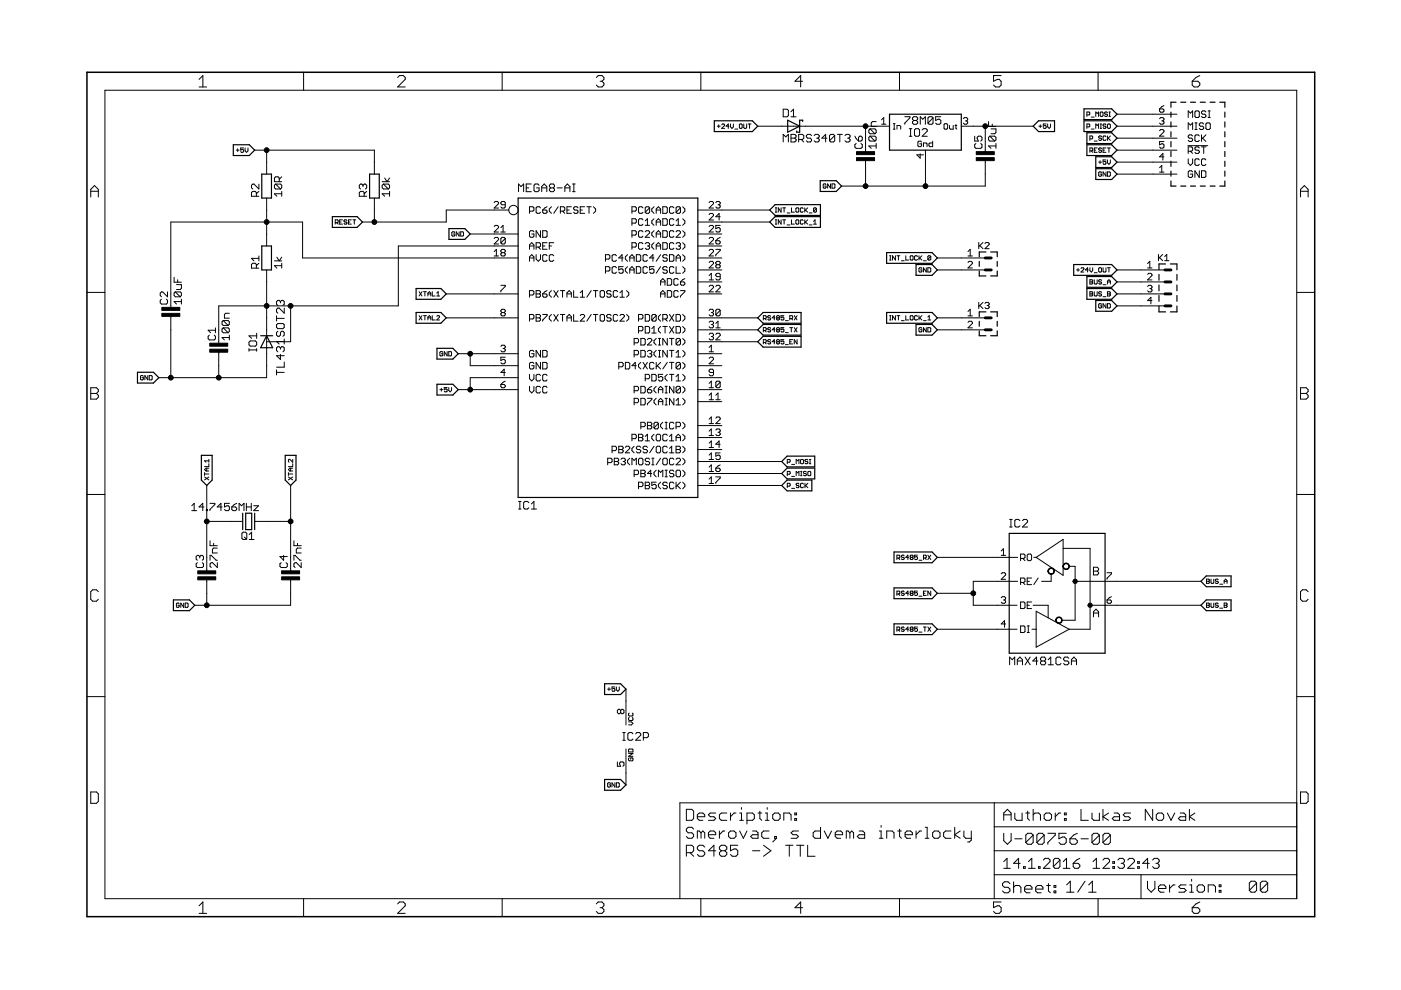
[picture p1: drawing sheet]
<svg xmlns="http://www.w3.org/2000/svg" width="297mm" height="210mm" viewBox="0 0 297 210" stroke-linecap="round" stroke-linejoin="round" font-family="sans-serif">
<g fill="none" stroke="#000" stroke-width=".21">
<path d="M22.2 19.1h252.7v171.4h-252.7zM42.2 16.8l.8-.8v2.4M42.2 18.4h1.6M64.4 15.3v3.8M84.3 16.4l.4-.4h.8l.4 .4v.4l-1.6 1.6h1.6M106.5 15.3v3.8M126.4 16.4l.4-.4h.8l.4 .4v.4l-.4 .4M127.2 17.2h.4M127.6 17.2l.4 .4v.4l-.4 .4h-.8l-.4-.4M148.6 15.3v3.8M170.2 17.2h-1.6l1.2-1.2v2.4M190.7 15.3v3.8"/>
<path d="M212.3 16h-1.6v1.2l.8-.4h.4l.4 .4v.8l-.4 .4h-.8l-.4-.4M232.8 15.3v3.8M252.8 17.2h1.2l.4 .4v.4l-.4 .4h-.8l-.4-.4zM254.4 16l-.8 .4-.8 .8M50.1 31.8h.6M50.4 31.5v.6M51.6 31.4h-.6v.4l.3-.1 .3 .1-.1 .5-.5-.2M52 31.4v.6l.3 .3 .3-.3v-.6M54 31.8h25.4v5.1M54.9 39v1.1l-1.1-1.1h-.2l-.3 .3v.5l.3 .3M56.5 31.8v5.1M58.4 39h1.1l.2 .3v.5l-.2 .3"/>
<path d="M58.4 39l-.2 .3v.5l.2 .3h1.1M58.4 39l1.1 1.1M59.2 38.5v-.8l-.3-.2h-.5l-.2 .2v.8h1.5M59.7 37.5l-.5 .5M77 39.3l-.3-.3h-.3l-.2 .3v.5l.2 .3M77 39.3l.2-.3h.3l.2 .3v.5l-.2 .3M77 39.3v.3M81 38.5h1.6M81.3 39l-.3 .3v.5l.3 .3h1M81.3 39h1l.3 .3v.5l-.3 .3M81.3 39l1 1.1M81.6 37.7l.5 .8 .5-.8"/>
<path d="M111.6 39.8h.5M112.6 39h-1v1.6h1M114.3 39.3l-.3-.3h-.5l-.3 .3v1.1l.3 .2h.5l.3-.2v-.6h-.6M114.9 39.8h1M116.8 39.8l-.3-.2v-.3l.3-.3h.5l.3 .3v.3l-.3 .2M116.8 39.8l-.3 .3v.3l.3 .2h.5l.3-.2v-.3l-.3-.3M116.8 39.8h.5M118.1 39.8h1.1M119.8 39.8h1M121.4 39h.5M121.7 39v1.6M152.1 26.8h.6"/>
<path d="M152.4 26.5v.6M153 26.5l.2-.2h.3l.1 .2-.6 .7h.6M154.6 26.8h-.7l.5-.5v.9M154.9 26.3v.6l.3 .3 .3-.3v-.6M155.8 27.4h.6M156.9 26.3l.5 .2v.6l-.2 .1-.4-.1v-.6zM157.7 26.3v.8l.1 .1 .5-.1v-.8M158.6 26.3h.6M158.9 26.3v.9M160.7 26.8h27.9M166.1 23.2h.8l.3 .2v1.1l-.3 .3h-.8zM166.1 30.1v-1.6l.5 .5 .6-.5v1.6"/>
<path d="M167.7 28.5h.8l.3 .2v.3l-.3 .3 .3 .3v.2l-.3 .3h-.8zM167.7 29.3h.8M167.7 24.8h1.1M167.7 23.7l.5-.5v1.6M169.3 29.6h.8l.3-.3v-.6l-.3-.2h-.8v1.6M169.9 29.6l.5 .5M172.1 28.7l-.3-.2h-.6l-.2 .2v.3l.2 .3h.6l.3 .3v.2l-.3 .3h-.6l-.2-.3M172.6 28.7l.3-.2h.5l.3 .2v.3l-.3 .3M173.1 29.3h.3M173.4 29.3l.3 .3v.2l-.3 .3h-.5l-.3-.3M175.1 39.1l-.1-.1-.5 .1v.7l.2 .1 .4-.1v-.3h-.3M175.3 29.3h-1.1l.8-.8v1.6"/>
<path d="M176.1 39v.9l-.6-.9v.9M176.4 39h.5l.1 .1v.7l-.1 .1h-.5zM177 28.7l-.3-.2h-.6l-.2 .2v1.1M177 28.7v1.1l-.3 .3h-.6l-.2-.3M177 28.7l-1.1 1.1M177.5 28.5h1.1M178.1 28.5v1.6M179.2 28.7l.2-.2h.6l.2 .2v.3l-.2 .3M179.7 29.3h.3M180 29.3l.2 .3v.2l-.2 .3h-.6l-.2-.3M181.3 28.9l.7 1M181.5 30.4l-.2 .3v.5l.2 .3h1l.3-.3v-.5l-.3-.3"/>
<path d="M182 29.1l.3-.2h.2l.3 .2v.6l-.3 .2h-.5zM183.5 26.8v5.5M183.5 33.9v5.6M184.5 28.9l-.3 .2v.6l.3 .2h1M184.5 28.9h1l.3 .2v.6l-.3 .2M184.5 27.3l-.3 .3v.5l.3 .3h1M184.5 27.3h1l.3 .3v.5l-.3 .3M184.5 28.9l1 1M184.5 27.3l1 1.1M185.8 30.9h-1.6l.5 .6M185.8 25.8h-.8l-.3 .3v.7h1.1M185.8 30.4v1.1"/>
<path d="M186.9 26.3h.9M186.9 25.4l.5-.5v1.4M189.4 26.2h.4M189.4 27.4h.4M189.6 26.2v1.2M190.2 27.4v-.8h.6l.2 .2v.6M191.8 24.7h1.1v.3l-1.1 1.1v.3M192.8 28.9h.5M192.8 27.3h.5M193.1 27.3v1.6M193.7 25.5l-.2-.2v-.3l.2-.3h.6l.3 .3v.3l-.3 .2M193.7 25.5l-.2 .3v.3l.2 .3h.6l.3-.3v-.3l-.3-.3"/>
<path d="M193.7 25.5h.6M193.9 27.5l.3-.2h.5l.3 .2v1.1l-.3 .3h-.5l-.3-.3zM195.1 32.6v.9l-.7-.7h1.4M195.1 26.4v-1.7l.5 .6 .6-.6v1.7M195.4 30.1l-.2-.2h-.4l-.2 .2v.8l.2 .2h.4l.2-.2v-.4h-.4M195.5 27.5l.3-.2h.5l.3 .2v.3l-1.1 1.1h1.1M195.8 31.1v-.8h.6l.2 .2v.6M196.2 31.8v7.7M197.7 29.9v1.2h-.6l-.1-.2v-.4l.1-.2h.6M197.8 25l-.2-.3h-.6l-.3 .3v1.1M197.8 25v1.1l-.2 .3h-.6l-.3-.3M197.8 25l-1.1 1.1"/>
<path d="M199.5 24.7h-1.1v.8l.5-.2h.3l.3 .2v.6l-.3 .3h-.6l-.2-.3M200.2 26.4l.1-.2h.4l.2 .2v.8l-.2 .2h-.4l-.1-.2zM201.3 26.6v.6l.2 .2h.6v-.8M202.5 26.6h.4M202.7 26.4v.8l.2 .2M203.8 26.8h15.3M204.2 25.2l.3-.3h.4l.3 .3-.3 .4M204.7 25.6h.2M204.9 25.6l.3 .3-.3 .4h-.4l-.3-.2M206.7 28.9v1h.7l-.2-.5v-.3l.2-.2h.5l.3 .2v.6l-.3 .2M206.9 30.4l-.2 .3v.5l.2 .3h1l.3-.3v-.5l-.3-.3M208.9 33.9v5.6h-30.5"/>
<path d="M208.9 26.8v5.5M209.6 25.8v1h1.6M209.9 28.9h1l.3 .2v.6l-.3 .2M209.9 28.9l-.3 .2v.6l.3 .2h1M209.9 28.9l1 1M210.1 27.3h1.1v.8l-.3 .3h-.8M210.4 26.3v.5M211.2 30.9h-1.6l.5 .6M211.2 30.4v1.1M220.3 26.8h.6M220.6 26.5v.6M221.8 26.3h-.6v.5l.3-.2 .3 .2-.1 .4h-.4l-.1-.1"/>
<path d="M222.1 26.3v.6l.3 .3 .3-.3v-.6M230.4 26.9h.5l.2-.1-.2-.5h-.5v.9M230.4 24.4h.5l.2-.2-.2-.5h-.5v1M231.1 29.4h.4l.2-.1-.2-.5h-.4v1M231.1 32h.4l.2-.2-.2-.4h-.4v.9M231.4 27.4h.6M231.4 32l.3 .3M231.4 24.8h.6M232 29.9h.6M232 31.8h.3M232.3 24.7v-1l.3 .4 .3-.4v1M232.3 27.2v-.9l.3 .3 .3-.3v.9"/>
<path d="M232.6 31.4h-.6v.9h.6M232.9 34.4h.7M233.2 34.1v.6M233.3 26.3h.3M233.3 27.2h.3M233.4 23.7l.5 .2v.6l-.2 .2-.4-.2v-.6zM233.4 26.3v.9M233.6 29l-.2-.2h-.3l-.2 .3 .5 .2 .2 .3-.2 .2h-.3l-.2-.2M233.6 31.5l-.2-.1h-.3l-.2 .1 .2 .3 .5 .2-.2 .3h-.3l-.2-.2M233.6 36.6l-.2-.2-.5 .2v.6l.5 .2 .2-.5h-.4M233.9 31.8h.3M234.5 26.5l-.2-.2h-.3l-.1 .3 .4 .2 .2 .3-.2 .1h-.3l-.1-.1"/>
<path d="M234.5 31.4h-.6v.9h.6M234.5 33.9h-.6v.5l.3-.2 .3 .2-.2 .4h-.3l-.1-.1M234.5 29l-.2-.2h-.3l-.1 .2v.6l.1 .2h.3l.2-.2M234.5 36.4v1l-.6-1v1M234.8 23.9l-.1-.2h-.4l-.1 .4 .5 .1 .1 .3-.1 .2h-.4l-.1-.2M234.8 36.4h.5l.1 .2v.6l-.1 .2h-.5zM234.8 28.8v1M234.8 33.9v.6l.3 .3 .3-.3v-.6M234.8 31.4h.6M235 26.3l.4 .2v.6l-.1 .1-.5-.1v-.6zM235 29.3l.4 .5M235.1 31.4v.9"/>
<path d="M235.1 23.7h.3M235.1 24.7h.3M235.3 23.7v1M235.4 28.8l-.6 .6M236.8 29.3h12.7M236.8 24.2h12.7M236.8 26.8h12.7M236.8 31.8h12.7M236.8 36.9h12.7M236.8 34.4h12.7M245.9 27.7l.2-.2h.4l.3 .2v.2l-.9 1h.9M245.9 25.2l.2-.3h.4l.3 .3-.3 .4"/>
<path d="M245.9 23.1h.6l.3 .5-.3 .2h-.4l-.2-.2zM245.9 35.6l.4-.5v1.4M245.9 36.5h.9M246.3 25.6h.2M246.5 25.6l.3 .3-.3 .4h-.4l-.2-.2M246.8 30h-.9v.7l.6-.2 .3 .2v.5l-.3 .2h-.4l-.2-.2M246.8 22.4l-.9 .7M246.8 33.3h-.9l.6-.7v1.4M251.9 30.9h4.2M251.9 24.9v-1.4l.5 .5 .5-.5v1.4M251.9 27.5v-1.4l.5 .4 .5-.4v1.4M251.9 32.1h.7l.3-.3v-.4l-.3-.3h-.7v1.4"/>
<path d="M251.9 33.7v.9l.5 .5 .5-.5v-.9M252.4 32.1l.5 .4M252.9 28.8l-.3-.2h-.4l-.3 .2 .3 .5h.4l.3 .2-.3 .5h-.4l-.3-.2M252.9 36.4l-.3-.2h-.4l-.3 .2v1l.3 .2h.4l.3-.2v-.5h-.5M253.3 23.7l.3-.2h.4l.3 .2v1l-.3 .2h-.4l-.3-.2zM253.3 27.5h.5M253.3 26.1h.5M253.6 26.1v1.4M254.3 28.8l-.3-.2h-.4l-.3 .2v1l.3 .2h.4l.3-.2M254.3 31.4l-.3-.3h-.4l-.3 .3 .3 .4h.4l.3 .3-.3 .4h-.4l-.3-.2M254.3 33.9l-.3-.2h-.4l-.3 .2v.9l.3 .3h.4l.3-.3M254.3 36.2v1.4l-1-1.4v1.4"/>
<path d="M254.7 36.2h.7l.3 .2v1l-.3 .2h-.7zM254.7 28.6v1.4M254.7 31.1h1M255 29.3l.7 .7M255.2 26.3l-.2-.2h-.5l-.2 .2 .2 .5h.5l.2 .2-.2 .5h-.5l-.2-.3M255.2 31.1v1.4M255.7 23.7l-.3-.2h-.4l-.3 .2 .3 .5h.4l.3 .2-.3 .5h-.4l-.3-.2M255.7 26.3l.2-.2h.5l.2 .2v.9l-.2 .3h-.5l-.2-.3zM255.7 33.9l-.3-.2h-.4l-.3 .2v.9l.3 .3h.4l.3-.3M255.7 28.6l-1 .9M256.1 24.9h.5M256.1 23.5h.5"/>
<path d="M256.4 23.5v1.4M19.2 41.8v-1.6l.8-.9 .8 .9v1.6M19.2 40.6h1.6M36.9 58.8v1h1.6M37.7 59.3v.5M54.4 56.9v-.8l-.3-.3h-.5l-.3 .3v.8h1.6M54.4 41.6v-.8l-.3-.2h-.5l-.3 .2v.8h1.6M54.9 55.8l-.5 .5M54.9 54.8h-1.6l.5 .5M54.9 54.3v1M54.9 40.6l-.5 .5M56.5 57.2v22.9h-22.8"/>
<path d="M56.5 42v10.2M58.2 55.3h1.5M58.7 54.5l.5 .8 .5-.8M59.7 56.3h-1.5l.5 .6M59.7 40.6v1M59.7 55.8v1.1M59.7 41.1h-1.5l.5 .5M71.1 47.2h.4l.2-.4-.2-.2h-.4v.9M71.4 47.2l.3 .3M72 47.1h.3M72.6 46.6h-.6v.9h.6M73.6 46.8l-.2-.2-.5 .2 .2 .3 .5 .1-.2 .3-.5-.1"/>
<path d="M73.9 47.1h.3M74.5 46.6h-.6v.9h.6M74.8 46.6h.6M75.1 46.6v.9M77.2 41.6v-.8l-.2-.2h-.6l-.2 .2v.8h1.5M77.7 40.6l-.5 .5M79.4 42v5.1M82.6 41.1h-1.6l.6 .5M82.6 40.6v1M96.4 49.3l-.1-.2-.5 .2v.6l.1 .2 .5-.2v-.3h-.3M97.3 49.1v1l-.6-1v1M97.7 49.1h.4l.2 .2v.6l-.2 .2h-.4z"/>
<path d="M99.7 49.6h10.2M104.8 48l.2-.2h.5l.2 .2v.3l-.9 .9h.9M104.8 42.9l.2-.2h.5l.2 .2v.3l-.9 .9h.9M104.8 50.6l.2-.3h.5l.2 .3v.2l-.9 .9h.9M104.8 53.3l.4-.4v1.4M104.8 54.3h.9M106.2 49.2h.9M106.2 48.3l.5-.5v1.4M106.4 53.6l-.2-.3 .2-.4h.5l.2 .2-.2 .5M106.4 53.6l-.2 .2 .2 .5h.5l.2-.3-.2-.4M106.4 53.6h.5M107.1 43.4h-.7l-.2-.2 .2-.5h.5l.2 .2v1l-.2 .2h-.5l-.2-.2"/>
<path d="M107.1 50.6v.9l-.2 .2h-.5l-.2-.2M107.1 50.6l-.2-.3h-.5l-.2 .3v.9M107.1 50.6l-.9 .9M107.9 44.5h-13.3v2.6h-17.7M109.9 52.2h-25.4v12.7h-38.1v8M109.9 54.7h-45.7v-7.6h-28v18.2M109.9 40.6v-1.6l.6 .6 .5-.6v1.6M112.3 44.8h.7l.2-.3v-.4l-.2-.3h-.7v1.4M112.3 52.9v-1l.4-.4 .5 .4v1M112.3 55.4v-.9l.4-.5 .5 .5v.9M112.3 52.2h.9M112.3 54.7h.9"/>
<path d="M113.2 49.1l-.2-.2h-.5l-.2 .2v1l.2 .2h.5l.2-.2v-.5h-.5M113.7 52.4h.7l.2-.2v-.5l-.2-.2h-.7v1.4M113.7 54v.9l.4 .5 .5-.5v-.9M114.1 52.4l.5 .5M114.6 44.1l-.2-.3h-.5l-.2 .3v.9l.2 .2h.5l.2-.2M114.6 48.9v1.4l-.9-1.4v1.4M114.9 40.6v-1l.5-.6 .5 .6v1M115.1 44.5h.7l.2 .5-.2 .2h-.5l-.2-.2zM115.1 48.9h.7l.2 .2v1l-.2 .2h-.7zM115.1 52.2h.4M116 43.8l-.9 .7M116 51.5h-.9v1.4h.9"/>
<path d="M116 54.2l-.2-.2h-.5l-.2 .2v1l.2 .2h.5l.2-.2M116.5 52.2h.4M116.9 43.8l-.4 .5v.5l.4 .4M117.4 51.5h-.9v1.4M117.4 54.2l-.2-.2h-.5l-.2 .2v1l.2 .2h.5l.2-.2M118.3 43.8l-.9 1.4M118.8 44.8h.7l.2-.3v-.4l-.2-.3h-.7v1.4M119.3 44.8l.4 .4M119.8 40.6v-1l.5-.6 .5 .6v1M120.2 44.5h.5M121.1 43.8h-.9v1.4h.9M121.4 40.6h.5"/>
<path d="M122.6 44.1l-.3-.3h-.4l-.3 .5 .3 .2h.4l.3 .5-.3 .2h-.4l-.3-.2M123 44.5h.5M124 43.8h-1v1.4h1M124.4 43.8h.9M124.9 43.8v1.4M125.8 43.8l.5 .5v.5l-.5 .4M128.4 54.9h.7l.2-.2v-.5l-.2-.2h-.7v1.4M128.4 57.5h.7l.2-.3v-.4l-.2-.3h-.7v1.4M130.7 56.8l-.2-.3h-.5l-.2 .3v.9l.2 .2h.5l.2-.2M130.7 54.2l-.2-.2h-.5l-.2 .2v1l.2 .2h.5l.2-.2M132.1 56.5h-.9v.7l.7-.2 .2 .2v.5l-.2 .2h-.5l-.2-.2M132.1 54.7h-.9l.7-.7v1.4"/>
<path d="M133.1 54l-.5 .5v.4l.5 .5M133.1 56.5l-.5 .5v.5l.5 .4M133.5 54.7h1M133.5 55.4v-.9l.5-.5 .5 .5v.9M133.5 57.9v-.9l.5-.5 .5 .5v.9M133.5 57.2h1M134 49.8h.7l.2-.2v-.5l-.2-.2h-.7v1.4M134 52.4h.7l.2-.2v-.5l-.2-.2h-.7v1.4M134 44.8h.7l.2-.3v-.4l-.2-.3h-.7v1.4M134 47.3h.7l.2-.2v-.5l-.2-.2h-.7v1.4M134.9 54h.7l.2 .2v1l-.2 .2h-.7zM134.9 56.5h.7l.2 .3v.9l-.2 .2h-.7z"/>
<path d="M136.3 51.7l-.2-.2h-.5l-.2 .2v.9l.2 .3h.5l.2-.3M136.3 44.1l-.2-.3h-.5l-.2 .3v.9l.2 .2h.5l.2-.2M136.3 46.6l-.2-.2h-.5l-.2 .2v.9l.2 .3h.5l.2-.3M136.3 49.1l-.2-.2h-.5l-.2 .2v1l.2 .2h.5l.2-.2M136.8 49.1l.2-.2h.5l.2 .2v.3l-.9 .9h.9M136.8 51.7l.2-.2h.5l.2 .2-.2 .5M136.8 46.8l.5-.4v1.4M136.8 47.8h.9M137.3 56.8l-.3-.3h-.4l-.3 .3v.9l.3 .2h.4l.3-.2M137.3 54.2l-.3-.2h-.4l-.3 .2v1l.3 .2h.4l.3-.2M137.3 52.2h.2M137.5 52.2l.2 .2-.2 .5h-.5l-.2-.3"/>
<path d="M137.7 44.1l-.9 .9M137.7 44.1l-.2-.3h-.5l-.2 .3v.9M137.7 44.1v.9l-.2 .2h-.5l-.2-.2M138.7 56.5h-1v.7l.7-.2 .3 .2v.5l-.3 .2h-.4l-.3-.2M138.7 43.8l-.5 .5v.5l.5 .4M138.7 46.4l-.5 .4v.5l.5 .5M138.7 48.9l-.5 .5v.4l.5 .5M138.7 51.5l-.5 .4v.5l.5 .5M138.7 54.7h-1l.7-.7v1.4M139.1 52.9v-1l.5-.4 .5 .4v1M139.1 45.2v-.9l.5-.5 .5 .5v.9M139.1 47.8v-1l.5-.4 .5 .4v1"/>
<path d="M139.1 50.3v-.9l.5-.5 .5 .5v.9M139.1 49.6h1M139.1 52.2h1M139.1 47.1h1M139.1 44.5h1M140.1 59.8h.9M140.1 56.5l-1 1.4M140.1 54l-1 1.4M140.5 43.8h.7l.3 .3v.9l-.3 .2h-.7zM140.5 46.4h.7l.3 .2v.9l-.3 .3h-.7zM140.5 48.9h.7l.3 .2v1l-.3 .2h-.7zM140.5 51.5h.7l.3 .2v.9l-.3 .3h-.7z"/>
<path d="M141.5 56.8l-.3-.3h-.4l-.3 .3v.2l.3 .2h.4l.3 .3-.3 .4h-.4l-.3-.2M141.5 59.1h.7l.2 .2v.9l-.2 .3h-.7zM141.5 54.2l-.3-.2h-.4l-.3 .2v.3l.3 .2h.4l.3 .2-.3 .5h-.4l-.3-.2M141.9 54h.7l.3 .2v1l-.3 .2h-.7zM142.9 56.8l-.3-.3h-.4l-.3 .3v.9l.3 .2h.4l.3-.2M142.9 44.1l-.3-.3h-.4l-.3 .3v.9l.3 .2h.4l.3-.2M142.9 46.6l-.3-.2h-.4l-.3 .2v.9l.3 .3h.4l.3-.3M142.9 49.1l-.3-.2h-.4l-.3 .2v1l.3 .2h.4l.3-.2M142.9 51.7l-.3-.2h-.4l-.3 .2v.9l.3 .3h.4l.3-.3M143.3 55.4v-.9l.5-.5 .5 .5v.9M143.3 56.5v1.4h1M143.3 49.1l.3-.2h.4l.3 .2v.3l-1 .9h1"/>
<path d="M143.3 51.7l.3-.2h.4l.3 .2-.3 .5M143.3 54.7h1M143.3 46.8l.5-.4v1.4M143.3 47.8h1M143.8 59.3l-.2-.2h-.5l-.2 .2v.9l.2 .3h.5l.2-.3M143.8 52.2h.2M144 52.2l.3 .2-.3 .5h-.4l-.3-.3M144.3 59.8h.7l.2 .4-.2 .3h-.5l-.2-.3zM144.3 44.1l-.3-.3h-.4l-.3 .3v.9M144.3 44.1v.9l-.3 .2h-.4l-.3-.2M144.3 44.1l-1 .9M144.7 43.8l.5 .5v.5l-.5 .4"/>
<path d="M144.7 46.4l.5 .4v.5l-.5 .5M144.7 48.9l.5 .5v.4l-.5 .5M144.7 51.5l.5 .4v.5l-.5 .5M144.7 54l.5 .5v.4l-.5 .5M144.7 56.5l.5 .5v.5l-.5 .4M145.2 59.1l-.9 .7M148 49.6h5M148 52.2h5M148 54.7h5M148 59.8h5M148 57.2h5M148 47.1h15.2"/>
<path d="M148 44.5h15.2M150.3 55.6l.3-.2h.4l.3 .2v.3l-1 .9h1M150.3 59.4h1M150.3 58.4l.5-.4v1.4M150.3 50.6l.3-.3h.4l.3 .3v.2l-1 .9h1M150.3 45.5l.3-.2h.4l.3 .2v.2l-1 1h1M150.3 48l.3-.2h.4l.3 .2v.3l-1 .9h1M150.3 53.1l.3-.2h.4l.3 .2v.2l-1 1h1M150.3 42.9l.3-.2h.4l.3 .2v.3l-1 .9h1M151.8 42.9l.2-.2h.5l.2 .2-.2 .5M151.8 51h.7l.2 .5-.2 .2h-.5l-.2-.2zM151.8 52.9h.9v.2l-.9 .9v.3"/>
<path d="M152 56.1l-.2 .2 .2 .5h.5l.2-.2-.2-.5M152 56.1l-.2-.2 .2-.5h.5l.2 .2-.2 .5M152 56.1h.5M152.2 43.4h.3M152.5 43.4l.2 .2-.2 .5h-.5l-.2-.2M152.7 58.7h-.7l-.2-.3 .2-.4h.5l.2 .2v.9l-.2 .3h-.5l-.2-.3M152.7 47.8h-.9v.7l.7-.2 .2 .2v.5l-.2 .2h-.5l-.2-.2M152.7 46h-.9l.7-.7v1.4M152.7 50.3l-.9 .7M164.4 46.6h.3M164.4 47.5h.3M164.4 45h.3"/>
<path d="M164.4 44.1h.3M164.5 44.1v.9M164.5 46.6v.9M165.6 44.1v.9l-.6-.9v.9M165.6 46.6v.9l-.6-.9v.9M165.9 46.6h.7M165.9 44.1h.7M166.2 44.1v.9M166.2 46.6v.9M166.9 45.1h.6M166.9 47.7h.6M167.8 46.6v.9h.6"/>
<path d="M167.8 44.1v.9h.6M168.7 44.2l.2-.1 .5 .1v.6l-.2 .2-.5-.2zM168.7 46.8l.2-.2 .5 .2v.6l-.2 .1-.5-.1zM170.3 46.8l-.2-.2-.4 .2v.6l.1 .1 .5-.1M170.3 44.2l-.2-.1-.4 .1v.6l.1 .2 .5-.2M170.6 44.1v.9M170.6 46.6v.9M170.8 44.5l.4 .5M170.8 47.1l.4 .4M171.2 46.6l-.6 .6M171.2 44.1l-.6 .6M171.6 45.1h.6"/>
<path d="M171.6 47.7h.6M172.5 47.5h.6M172.5 46.9l.3-.3v.9M173.1 44.2v.6l-.1 .2-.5-.2M173.1 44.2l-.5-.1-.1 .1v.6M173.1 44.2l-.6 .6M188.6 55.1h.3M188.6 54.2h.3M188.8 54.2v.9M189.8 54.2v.9l-.6-.9v.9M190.2 54.2h.6M190.5 54.2v.9"/>
<path d="M191.1 55.3h.6M192 54.2v.9h.7M193 54.4l.1-.2 .5 .2v.6l-.2 .1-.4-.1zM194.5 54.4l-.1-.2-.5 .2v.6l.2 .1 .4-.1M194.8 54.2v.9M195 54.7l.5 .4M195.5 56.9l-.2-.1-.5 .1v.6l.2 .2 .5-.2v-.3h-.3M195.5 54.2l-.7 .6M195.8 55.3h.6M196.4 56.8v.9l-.6-.9v.9M196.7 56.8l.6 .1v.6l-.1 .2h-.5zM197.3 54.4l-.4-.2-.2 .2v.6"/>
<path d="M197.3 54.4v.6l-.1 .1-.5-.1M197.3 54.4l-.6 .6M198.7 54.7h10.2M198.7 57.2h10.2M205.2 55.6l.3-.2h.4l.3 .2v.3l-1 .9h1M205.2 54.3h1M205.2 53.3l.5-.4v1.4M207.5 51.4v1.3M207.8 52.1l.6 .6M208.4 51.4l-.9 .9M208.8 51.6l.3-.2h.4l.2 .2v.3l-.9 .8h.9M228.3 57.2h.6"/>
<path d="M228.6 56.9v.6M229.2 56.9l.1-.1 .5 .1-.6 .8h.6M230.7 57.2h-.6l.5-.4v.9M231.1 59.3h.4l.2 .2-.2 .3 .2 .3-.2 .1h-.4zM231.1 56.8v.6l.3 .3 .3-.3v-.6M231.1 59.8h.4M232 59.3v.8l.2 .1 .4-.1v-.8M232 57.8h.6M233.1 56.8l.5 .1v.6l-.2 .2-.5-.2v-.6zM233.6 59.5l-.5-.2-.2 .3 .2 .2h.3l.2 .3-.2 .1-.5-.1M233.9 56.8v.7l.1 .2 .5-.2v-.7M234.8 59.8h.6"/>
<path d="M234.8 56.8h.6M235.1 56.8v.9M236.8 59.8h10.2M236.8 57.2h10.2M243.3 55.9l.5-.5v1.4M243.3 56.8h.9M243.3 58.2l.2-.2h.5l.2 .2v.2l-.9 1h.9M245.6 54v1.3M245.8 54.6l.7 .7M246.5 54l-.9 .8M246.9 55.3h.9M246.9 54.4l.5-.4v1.3"/>
<path d="M275.7 40.6h1.6M275.7 41.8v-1.6l.8-.9 .8 .9v1.6M18.4 62h3.8M30.4 79.8l-.2-.2-.4 .2v.6l.4 .1 .2-.1v-.3h-.3M31.3 79.6v.9l-.6-.9v.9M31.6 79.6h.5l.2 .2v.6l-.2 .1h-.5zM34.2 63.4l-.2 .3v.5l.2 .3h1.1l.2-.3v-.5l-.2-.3M35.5 61.9v1l-1-1h-.3l-.2 .2v.6l.2 .2M36.2 66.9v13.2M37.2 61.9h1l.3 .2v.6l-.3 .2M37.2 61.9l-.3 .2v.6l.3 .2h1M37.2 61.9l1 1"/>
<path d="M37.4 60.3h1.1v.8l-.3 .3h-.8M38.5 63.9h-1.6l.5 .6M38.5 63.4v1.1M44.4 71.1l-.3 .2v.5l.3 .3h1l.3-.3v-.5l-.3-.2M45.7 69.5v1M45.7 70h-1.6l.5 .5M46.4 74.5v5.6M47.3 68h1.1l.2 .2v.5l-.2 .3M47.3 69.5h1.1l.2 .3v.5l-.2 .2M47.3 69.5l-.2 .3v.5l.2 .2h1.1M47.3 68l-.2 .2v.5l.2 .3h1.1M47.3 69.5l1.1 1"/>
<path d="M47.3 68l1.1 1M48.6 66.4h-.8l-.2 .3v.8h1M48.6 71.6h-1.5l.5 .5M48.6 71.1v1M52.8 74.2h1.6M52.8 73.9v.6M53.1 72.3h1l.3 .3v.5l-.3 .3h-1l-.3-.3v-.5zM54.4 70.7v1M54.4 73.9v.6M54.4 71.2h-1.6l.5 .5M58.6 79h1.7M58.6 67v1.1"/>
<path d="M58.6 68.9l.3-.3h1.1l.3 .3v.5l-.3 .3h-1.1l-.3-.3zM58.6 78.4v1.1M58.6 67.5h1.7M58.9 70.2l-.3 .3v.5l.3 .3h.3l.3-.3v-.5l.2-.3h.3l.3 .3v.5l-.3 .3M59.5 63.9l-.3-.2h-.3l-.3 .2v.6l.3 .3M59.5 73.8l-.3-.3h-.3l-.3 .3v.5l.3 .3M59.5 63.9l.2-.2h.3l.3 .2v.6l-.3 .3M59.5 73.8l.2-.3h.3l.3 .3v.5l-.3 .3M59.5 75.1v1.1l-.9-.8h1.7M59.5 63.9v.3M59.5 73.8v.2M60.3 65.3v1.1l-1.1-1.1h-.3l-.3 .3v.5l.3 .3"/>
<path d="M60.3 76.8v1.1h-1.7M60.3 71.9v1M60.3 72.4h-1.7l.6 .5M61.6 64.9v7.6h-5.1M88.9 61.8l.6 1M88.9 66.9l.6 .9M89.5 61.8l-.6 1M89.5 66.9l-.6 .9M89.8 66.9h.6M89.8 61.8h.6M90.1 61.8v1M90.1 66.9v.9"/>
<path d="M90.7 67.4h.6M90.7 62.3h.6M90.7 62.8v-.7l.3-.3 .3 .3v.7M90.7 67.8v-.6l.3-.3 .3 .3v.6M91.7 61.8v1h.6M91.7 66.9v.9h.6M92.6 67.1l.2-.2 .4 .2-.6 .7h.6M92.6 62.8h.6M92.6 62.1l.3-.3v1M93.9 74.7l-.2-.2-.4 .2v.6l.1 .2 .5-.2v-.3h-.3M94.6 67.4h15.3M94.6 62.3h15.3"/>
<path d="M94.8 74.5v1l-.6-1v1M95.1 74.5h.5l.1 .2v.6l-.1 .2h-.5zM97.2 75h12.7M99.7 75v2.5h10.2M106.2 60.5h.9v.2l-.9 1v.2M106.2 73.4l.2-.2h.5l.2 .2-.2 .5M106.4 66.3l-.2-.3 .2-.4h.5l.2 .2-.2 .5M106.4 66.3l-.2 .2 .2 .5h.5l.2-.3-.2-.4M106.4 66.3h.5M106.7 73.9h.2M106.9 73.9l.2 .2-.2 .5h-.5l-.2-.2M107.1 79h-.9l.7-.7v1.4"/>
<path d="M107.1 75.7h-.9v.7l.5-.2 .4 .2v.5l-.2 .2h-.5l-.2-.2M112.3 62.5h.7l.2-.2v-.5l-.2-.2h-.7v1.4M112.3 67.6h.7l.2-.2v-.5l-.2-.2h-.7v1.4M112.3 79.4v.9l.4 .5 .5-.5v-.9M113.2 74.5l-.2-.2h-.5l-.2 .2v1l.2 .2h.5l.2-.2v-.5h-.5M113.2 77.1l-.2-.3h-.5l-.2 .3v.9l.2 .2h.5l.2-.2v-.5h-.5M113.7 66.7h.7l.2 .2-.2 .5 .2 .5-.2 .2h-.7zM113.7 61.6h.7l.2 .2-.2 .5 .2 .5-.2 .2h-.7zM113.7 67.4h.7M113.7 62.3h.7M114.6 74.3v1.4l-.9-1.4v1.4M114.6 76.8v1.4l-.9-1.4v1.4"/>
<path d="M114.6 79.6l-.2-.2h-.5l-.2 .2v.9l.2 .3h.5l.2-.3M115.1 74.3h.7l.2 .2v1l-.2 .2h-.7zM115.1 76.8h.7l.2 .3v.9l-.2 .2h-.7zM115.1 66.7h.9v.2l-.9 1v.2M115.1 62.3h.7l.2 .5-.2 .2h-.5l-.2-.2zM116 79.6l-.2-.2h-.5l-.2 .2v.9l.2 .3h.5l.2-.3M116 61.6l-.9 .7M116.9 66.7l-.4 .4v.5l.4 .5M116.9 61.6l-.4 .5v.4l.4 .5M117.4 66.7l.9 1.4M117.4 61.6l.9 1.4M118.3 66.7l-.9 1.4"/>
<path d="M118.3 61.6l-.9 1.4M118.8 66.7h.9M118.8 61.6h.9M119.3 61.6v1.4M119.3 66.7v1.4M120.2 67.4h.9M120.2 63v-.9l.5-.5 .4 .5v.9M120.2 68.1v-1l.5-.4 .4 .4v1M120.2 62.3h.9M121.6 61.6v1.4h1M121.6 66.7v1.4h1M123 66.9l.3-.2h.4l.3 .2v.2l-1 1h1"/>
<path d="M123 63h1M123 62.1l.5-.5v1.4M125.3 66.7l-.9 1.4M125.3 61.6l-.9 1.4M125.8 66.7h.9M125.8 61.6h.9M126.3 61.6v1.4M126.3 66.7v1.4M127.5 66.7h.4l.3 .2v1l-.3 .2h-.4l-.3-.2v-1zM127.5 61.6h.4l.3 .2v1l-.3 .2h-.4l-.3-.2v-1zM129.6 66.9l-.3-.2h-.4l-.3 .2 .3 .5h.4l.3 .2-.3 .5h-.4l-.3-.2M129.6 61.8l-.3-.2h-.4l-.3 .2 .3 .5h.4l.3 .2-.3 .5h-.4l-.3-.2"/>
<path d="M131 66.9l-.3-.2h-.4l-.3 .2v1l.3 .2h.4l.3-.2M131 61.8l-.3-.2h-.4l-.3 .2v1l.3 .2h.4l.3-.2M131.2 77.8h.7l.2-.3v-.4l-.2-.3h-.7v1.4M131.4 66.9l.3-.2h.4l.3 .2v.2l-1 1h1M131.4 63h1M131.4 62.1l.5-.5v1.4M132.6 76.8h.7l.2 .3v.9l-.2 .2h-.7zM132.8 66.7l.5 .4v.5l-.5 .5M132.8 61.6l.5 .5v.4l-.5 .5M134.5 72.7h.6l.3-.2v-.5l-.3-.2h-.6v1.4M134.5 75.2h.6l.3-.2v-.5l-.3-.2h-.6v1.4M134.9 77.5h-.9l.7-.7v1.4"/>
<path d="M135.4 67.6h.7l.2-.2v-.5l-.2-.2h-.7v1.4M135.4 70.1h.7l.2-.2v-.5l-.2-.2h-.7v1.4M135.8 76.8l-.4 .5v.5l.4 .4M135.9 71.8h.7l.2 .2v.9l-.2 .3h-.7zM135.9 74.3h.7l.2 .2v1l-.2 .2h-.7zM136.3 76.8l1 1.4M136.8 66.7h.7l.2 .2v1l-.2 .2h-.7zM136.8 69.2h.7l.2 .2v1l-.2 .2h-.7zM137.3 72l.2-.2h.5l.2 .2v.2l-.9 1h.9M137.3 74.5l.2-.2h.5l.2 .2-.2 .5M137.3 76.8l-1 1.4M137.7 75h.3"/>
<path d="M138 75l.2 .2-.2 .5h-.5l-.2-.2M138.2 79.4h.7l.2 .2v.9l-.2 .3h-.7zM138.2 69.7l.5-.5v1.4M138.2 70.6h.9M138.7 77.1l-.3-.3h-.4l-.3 .3v.9l.3 .2h.4l.3-.2M139.1 66.9l-.2-.2h-.5l-.2 .2v1M139.1 66.9v1l-.2 .2h-.5l-.2-.2M139.1 76.8v1.4M139.1 71.8l-.4 .4v.5l.4 .5M139.1 74.3l-.4 .5v.4l.4 .5M139.1 66.9l-.9 1M139.4 77.5l.7 .7"/>
<path d="M139.6 74.3h.5M139.6 75.7h.5M139.6 71.8h.5M139.6 73.2h.5M139.8 71.8v1.4M139.8 74.3v1.4M140.1 69.2l-.5 .5v.4l.5 .5M140.1 66.7l-.5 .4v.5l.5 .5M140.1 62.3h.9M140.1 60.5v-1l.4-.4 .5 .4v1M140.1 63v-.9l.4-.5 .5 .5v.9M140.1 76.8l-1 1"/>
<path d="M140.5 79.4h-.9v.7l.5-.3 .4 .3v.4l-.2 .3h-.5l-.2-.3M140.5 67.6h.7l.3-.2v-.5l-.3-.2h-.7v1.4M140.5 69.2h1M141 69.2v1.4M141 67.6l.5 .5M141.5 71.8v1.4l-1-1.4v1.4M141.5 74.3v1.4l-1-1.4v1.4M141.5 61.6h.7l.2 .2v1l-.2 .2h-.7zM141.5 79.4l-.5 .4v.5l.5 .5M141.5 76.8l-1 1.4M141.9 74.3h1M141.9 76.8h1"/>
<path d="M141.9 79.4h1M141.9 71.8h1M141.9 69.2l1 1.4M141.9 66.7l1 1.4M142.4 71.8v1.4M142.4 74.3v1.4M142.4 76.8v1.4M142.4 79.4v1.4M142.9 69.2l-1 1.4M142.9 66.7l-1 1.4M143.3 66.7h.7l.3 .2v1l-.3 .2h-.7zM143.3 69.2h.7l.3 .2v1l-.3 .2h-.7z"/>
<path d="M143.3 75.7h1M143.3 74.8l.5-.5v1.4M143.3 79.8l.5-.4v1.4M143.8 61.8l-.2-.2h-.5l-.2 .2v1l.2 .2h.5l.2-.2M144.3 72l-.3-.2h-.4l-.3 .2v.9M144.3 77.1l-.3-.3h-.4l-.3 .3v.9M144.3 61.6h.9v.2l-.9 1v.2M144.3 77.1v.9l-.3 .2h-.4l-.3-.2M144.3 72v.9l-.3 .3h-.4l-.3-.3M144.3 77.1l-1 .9M144.3 72l-1 .9M144.7 66.7l.5 .4v.5l-.5 .5"/>
<path d="M144.7 69.2l.5 .5v.4l-.5 .5M144.7 71.8l.5 .4v.5l-.5 .5M144.7 74.3l.5 .5v.4l-.5 .5M144.7 76.8l.5 .5v.5l-.5 .4M144.7 79.4l.5 .4v.5l-.5 .5M148 67.4h12.7M148 62.3h5M148 75h5M148 77.5h5M148 72.5h12.7M148 69.9h12.7M150.3 65.8l.3-.2h.4l.3 .2-.3 .5"/>
<path d="M150.3 60.7l.3-.2h.4l.3 .2v.3l-1 .9h1M150.3 68.3l.3-.2h.4l.3 .2-.3 .5M150.3 73.7l.5-.5v1.4M150.3 74.6h1M150.3 76l.3-.3h.4l.3 .3v.2l-1 .9h1M150.3 70.9l.3-.2h.4l.3 .2-.3 .5M150.8 66.3h.2M150.8 71.4h.2M150.8 68.8h.2M151 71.4l.3 .2-.3 .5h-.4l-.3-.3M151 68.8l.3 .2-.3 .5h-.4l-.3-.2M151 66.3l.3 .2-.3 .5h-.4l-.3-.3"/>
<path d="M151.3 79h-.7l-.3-.3 .3-.4h.4l.3 .2v.9l-.3 .3h-.4l-.3-.3M151.8 69.5h.9M151.8 60.7l.2-.2h.5l.2 .2v.3l-.9 .9h.9M151.8 70.9l.2-.2h.5l.2 .2v.2l-.9 1h.9M151.8 68.6l.4-.5v1.4M152.7 65.8v.9l-.2 .3h-.5l-.2-.3M152.7 65.8l-.2-.2h-.5l-.2 .2v.9M152.7 65.8l-.9 .9M161.8 70.1h.5l.2-.5-.2-.1h-.5v.9M161.8 67.5h.5l.2-.4-.2-.2h-.5v.9M161.8 72.6h.5l.2-.4-.2-.2h-.5v.9M162.2 72.6l.3 .3"/>
<path d="M162.2 67.5l.3 .3M162.2 70.1l.3 .3M163.4 69.6l-.2-.1-.4 .1 .1 .3 .5 .2-.2 .3-.4-.2M163.4 67.1l-.2-.2-.4 .2 .1 .3 .5 .1-.2 .3-.4-.1M163.4 72.2l-.2-.2-.4 .2 .1 .3 .5 .1-.2 .3-.4-.1M164.3 67.4h-.6l.5-.5v.9M164.3 72.5h-.6l.5-.5v.9M164.3 69.9h-.6l.5-.4v.9M164.8 69.9l-.1-.1 .1-.3 .5 .1-.2 .3M164.8 69.9l-.1 .2 .1 .3 .5-.2-.2-.3M164.8 67.4h.3M164.8 67.4l-.1-.2 .1-.3 .5 .2-.2 .3"/>
<path d="M164.8 72.5l-.1-.2 .1-.3 .5 .2-.2 .3M164.8 72.5l-.1 .1 .1 .3 .5-.1-.2-.3M164.8 72.5h.3M164.8 67.4l-.1 .1 .1 .3 .5-.1-.2-.3M164.8 69.9h.3M166.2 69.5h-.6v.4l.3-.1 .3 .1-.1 .5-.5-.2M166.2 72h-.6v.5l.3-.2 .3 .2-.1 .4-.5-.1M166.2 66.9h-.6v.5l.3-.2 .3 .2-.1 .4-.5-.1M166.5 70.5h.6M166.5 73.1h.6M166.5 68h.6M167.4 69.5h.7"/>
<path d="M167.4 67.5h.5l.2-.1-.2-.5h-.5v.9M167.4 72.5h.4M167.8 67.5l.3 .3M167.8 69.5v.9M168.1 72h-.7v.9h.7M168.4 66.9l.6 .9M168.4 69.5l.6 .9M169 72v.9l-.6-.9v.9M169 66.9l-.6 .9M169 69.5l-.6 .9M188.6 66.9h.3M188.6 67.8h.3"/>
<path d="M188.8 66.9v.9M189.8 66.9v.9l-.6-.9v.9M190.2 66.9h.6M190.5 66.9v.9M191.1 68h.6M192 66.9v.9h.7M193.1 66.9l.5 .2v.6l-.2 .1-.4-.1v-.6zM194.5 67.1l-.1-.2-.5 .2v.6l.2 .1 .4-.1M194.8 66.9v.9M195 67.4l.5 .4M195.5 69.6l-.2-.1-.5 .1v.6l.2 .2 .5-.2v-.3h-.3M195.5 66.9l-.7 .6"/>
<path d="M195.8 68h.6M196.4 69.5v.9l-.6-.9v.9M196.7 69.5l.6 .1v.6l-.1 .2h-.5zM196.7 67.8h.6M196.7 67.2l.3-.3v.9M198.7 67.4h10.2M198.7 69.9h10.2M205.2 68.3l.3-.2h.4l.3 .2v.3l-1 .9h1M205.2 67h1M205.2 66l.5-.4v1.4M207.5 64.1v1.3M207.8 64.8l.6 .6"/>
<path d="M208.4 64.1l-.9 .9M208.8 64.3l.3-.2h.4l.2 .2v.3l-.2 .2M209.3 64.8h.2M209.5 64.8l.2 .2v.2l-.2 .2h-.4l-.3-.2M231.1 62.3h.4M231.1 61.8h.4l.2 .2-.2 .3 .2 .3-.2 .2h-.4zM232 61.8v.8l.2 .2 .4-.2v-.8M233.6 64.5l-.2-.1-.5 .1v.7l.5 .1 .2-.4h-.4M233.6 62l-.5-.2-.2 .3 .2 .2h.3l.2 .3-.2 .2-.5-.2M233.9 62.9h.6M233.9 60.4h.6M234.5 64.4v.9l-.6-.9v.9"/>
<path d="M234.8 64.4h.5l.1 .1v.7l-.1 .1h-.5zM234.8 62.3h.5M234.8 60.2v-.6l.3-.3 .3 .3v.6M234.8 61.8h.5l.1 .2-.1 .3 .1 .3-.1 .2h-.5zM236.8 62.3h10.2M236.8 64.9h10.2M243.3 60.7l.2-.2h.5l.2 .2-.2 .5M243.8 61.2h.2M244 61.2l.2 .2-.2 .5h-.5l-.2-.2M244.2 63.7h-.9l.7-.7v1.4M274.9 62h3.8M19.2 82.2h1.2l.4 .4v.4l-.4 .4 .4 .4v.4l-.4 .4h-1.2z"/>
<path d="M19.2 83.4h1.2M43.8 99.3v.6M44.3 99.3h-.6l-.3 .3 .3 .3h.6M44.3 98.3v.6h-.9M44.3 97.4v.6M44.3 97.7h-.9l.3 .3M61.6 99.3v.6M62.1 99.3h-.7l-.2 .3 .2 .3h.7M62.1 98.3v.6h-.9M62.1 97.4v.6l-.7-.6-.2 .1 .1 .5M93.3 82.6h.6M93.6 82.3v.6"/>
<path d="M94.8 82.2h-.6v.4l.3-.1 .3 .1-.1 .5-.5-.2M95.1 82.2v.6l.3 .3 .3-.3v-.6M97.2 82.6h12.7M106.2 81.5h.7l.2 .5-.2 .2h-.5l-.2-.2zM107.1 80.8l-.9 .7M109.9 80.1h-10.2v2.5M112.3 81.9v.9l.4 .5 .5-.5v-.9M114.6 82.1l-.2-.2h-.5l-.2 .2v1l.2 .2h.5l.2-.2M116 82.1l-.2-.2h-.5l-.2 .2v1l.2 .2h.5l.2-.2M128.8 98.1h.7l.3-.2v-.5l-.3-.2h-.7v1.4M129.8 95.5h.7l.2-.2v-.5l-.2-.2h-.7v1.4M130.2 97.2h.7l.3 .2-.3 .5 .3 .4-.3 .3h-.7z"/>
<path d="M130.2 97.9h.7M131.2 94.6h.7l.2 .2-.2 .5 .2 .5-.2 .2h-.7zM131.2 95.3h.7M131.7 97.4l.2-.2h.5l.2 .2-.2 .5M132.1 97.9h.3M132.4 97.9l.2 .2-.2 .5h-.5l-.2-.3M132.6 94.8l.2-.2h.5l.2 .2v.3l-.9 .9h.9M133.5 97.2l-.4 .4v.5l.4 .5M134 98.6v-1.4l.5 .4 .4-.4v1.4M134 93h.7l.2-.2v-.5l-.2-.2h-.7v1.4M134.5 82.8h.6l.3-.2v-.5l-.3-.2h-.6v1.4M134.5 85.4h.6l.3-.2v-.5l-.3-.2h-.6v1.4"/>
<path d="M134.5 94.6l-.5 .5v.4l.5 .5M135.4 92.1h.7l.2 .2-.2 .5 .2 .4-.2 .3h-.7zM135.4 92.8h.7M135.6 97.2h.5l.2 .2v.9l-.2 .3h-.5l-.2-.3v-.9zM135.8 94.8l-.2-.2h-.5l-.2 .5 .2 .2h.5l.2 .5-.2 .2h-.5l-.2-.2M135.9 81.9h.7l.2 .2v1l-.2 .2h-.7zM135.9 84.5h.7l.2 .2v.9l-.2 .3h-.7zM135.9 90.5h.7l.2-.3v-.4l-.2-.3h-.7v1.4M135.9 99.7h.7l.2 .2-.2 .5 .2 .5-.2 .2h-.7zM136.8 80.3h.7l.2-.2v-.5l-.2-.2h-.7v1.4M136.8 92.5l.5-.4v1.4M136.8 93.5h.9"/>
<path d="M137.3 94.8l-.3-.2h-.4l-.3 .5 .3 .2h.4l.3 .5-.3 .2h-.4l-.3-.2M137.3 82.6h.7l.2 .5-.2 .2h-.5l-.2-.2zM137.3 84.5h.9v.2l-.9 .9v.3M137.3 89.5h.7l.2 .3-.2 .4 .2 .5-.2 .2h-.7zM137.3 90.2h.7M137.7 97.4l-.2-.2h-.5l-.2 .4 .2 .3h.5l.2 .4-.2 .3h-.5l-.2-.3M138.2 81.9l-.9 .7M138.2 97.2h.5M138.2 98.6h.5M138.4 97.2v1.4M138.7 92.1l-.5 .4v.5l.5 .5M138.7 94.6l-1 1.4"/>
<path d="M139.1 99.7l-.4 .5v.4l.4 .5M139.1 81.9l-.4 .5v.4l.4 .5M139.1 84.5l-.4 .4v.5l.4 .5M139.4 92.1h.4l.3 .2v.9l-.3 .3h-.4l-.3-.3v-.9zM139.4 94.6h.4l.3 .2v1l-.3 .2h-.4l-.3-.2v-1zM139.6 83.3v-.9l.5-.5 .4 .5v.9M139.6 85.9v-1l.5-.4 .4 .4v1M139.6 89.8v.9l-.2 .2h-.5l-.2-.2M139.6 89.8l-.2-.3h-.5l-.2 .3v.9M139.6 89.8l-.9 .9M139.6 85.2h.9M139.6 82.6h.9"/>
<path d="M140.1 97.2l-1 1.4M140.5 97.4l.3-.2h.4l.3 .2v.9l-.3 .3h-.4l-.3-.3zM140.5 89.5l-.4 .5v.5l.4 .4M141 81.9h.5M141 83.3h.5M141 99.7h.5M141 90.9h.5M141 89.5h.5M141 84.5h.5M141 85.9h.5M141.2 81.9v1.4M141.2 84.5v1.4"/>
<path d="M141.2 89.5v1.4M141.2 99.7v1.4M141.5 92.3l-.3-.2h-.4l-.3 .2v.9l.3 .3h.4l.3-.3M141.5 94.8l-.3-.2h-.4l-.3 .2v1l.3 .2h.4l.3-.2M141.9 96h1M141.9 95.1l.5-.5v1.4M141.9 92.5l.5-.4v1.4M141.9 93.5h1M142.9 81.9v1.4l-1-1.4v1.4M142.9 84.5v1.4l-1-1.4v1.4M142.9 89.8l-.3-.3h-.4l-.3 .3v.9l.3 .2h.4l.3-.2M142.9 97.4l-.3-.2h-.4l-.3 .2v.9l.3 .3h.4l.3-.3"/>
<path d="M142.9 99.9l-.3-.2h-.4l-.3 .5 .3 .2h.4l.3 .5-.3 .2h-.4l-.3-.2M143.3 90.5h.7l.3-.3v-.4l-.3-.3h-.7v1.4M143.3 93.5v-1l.5-.4 .5 .4v1M143.3 94.6h.7l.3 .2-.3 .5 .3 .5-.3 .2h-.7zM143.3 80.8h1M143.3 97.4l.3-.2h.4l.3 .2v.2l-1 1h1M143.3 95.3h.7M143.3 92.8h1M143.3 85.9h1M143.3 84.9l.5-.4v1.4M143.6 99.7h.4l.3 .2v1l-.3 .2h-.4l-.3-.2v-1zM144.3 82.1l-.3-.2h-.4l-.3 .2v1"/>
<path d="M144.3 82.1v1l-.3 .2h-.4l-.3-.2M144.3 82.1l-1 1M144.7 84.5l.5 .4v.5l-.5 .5M144.7 81.9l.5 .5v.4l-.5 .5M144.7 89.5l.5 .5v.5l-.5 .4M144.7 92.1l.5 .4v.5l-.5 .5M144.7 94.6l.5 .5v.4l-.5 .5M144.7 97.2l.5 .4v.5l-.5 .5M144.7 99.7l.5 .5v.4l-.5 .5M148 97.9h17.7M148 95.3h5M148 92.8h5"/>
<path d="M148 90.2h5M148 85.2h5M148 82.6h5M148 80.1h5M150.3 88.9l.5-.5v1.4M150.3 81.3l.5-.5v1.4M150.3 83.8l.5-.5v1.5M150.3 91.4l.5-.4v1.4M150.3 94l.5-.5v1.4M150.3 96.5l.5-.5v1.4M150.3 99l.5-.4v1.4M150.3 82.2h1"/>
<path d="M150.3 100h1M150.3 97.4h1M150.3 94.9h1M150.3 92.4h1M150.3 89.8h1M150.3 84.8h1M151.8 88.6l.2-.2h.5l.2 .2v.3l-.9 .9h.9M151.8 91.2l.2-.2h.5l.2 .2-.2 .5M151.8 99.3h.7l.2 .4-.2 .3h-.5l-.2-.3zM151.8 84.8h.9M151.8 83.8l.4-.5v1.5M152.2 91.7h.3"/>
<path d="M152.5 91.7l.2 .2-.2 .5h-.5l-.2-.3M152.7 81v1l-.2 .2h-.5l-.2-.2M152.7 96h-.9v.7l.4-.2 .5 .2v.5l-.2 .2h-.5l-.2-.2M152.7 81l-.2-.2h-.5l-.2 .2v1M152.7 98.6l-.9 .7M152.7 94.2h-.9l.7-.7v1.4M152.7 81l-.9 1M166.9 98h.5l.1-.4-.1-.2h-.5v.9M167.9 98.5h.6M168.8 98.3v-.9l.3 .3 .3-.3v.9M169.7 99.9h.3M169.9 97.4l.4 .2v.6l-.1 .1-.5-.1v-.6z"/>
<path d="M169.9 99.9v1M171.3 97.6l-.5-.2-.1 .3 .4 .2 .2 .3-.2 .1-.4-.1M171.6 97.4h.3M171.6 98.3h.3M171.7 97.4v.9M275.7 82.2h1.2l.4 .4v.4l-.4 .4 .4 .4v.4l-.4 .4h-1.2zM275.7 83.4h1.2M18.4 104.8h3.8M40.7 107.2l.5-.5v1.6M40.7 108.3h1M41.8 119.3l-.2 .2v.6l.2 .2h1.1l.2-.2v-.6l-.2-.2M42.4 118l-.3-.2h-.3l-.2 .2v.5l.2 .3"/>
<path d="M42.4 118l.2-.2h.3l.2 .2v.5l-.2 .3M42.4 118v.3M43.2 107.5h-1l.8-.8v1.6M43.4 101.1l.9 .6M43.4 100.5h.9M43.4 100.2v.6M43.8 108h.2v.3h-.2zM43.8 102.9v18.3M43.8 110.6h7.7M44.3 101.1l-.9 .6M44.5 106.7h1.1v.3l-1.1 1v.3M44.5 114.7v1h1.6"/>
<path d="M44.5 118.8v-1h.3l1 1h.3M45.3 115.2v.5M46.1 119.3v1l-1.1-1h-.2l-.3 .2v.6l.3 .2M46.1 116.2h-.8l-.3 .3v.7h1.1M47.1 107.5h-1l.7-.8v1.6M48.6 106.7h-1v.8l.5-.3h.3l.2 .3v.5l-.2 .3h-.5l-.3-.3M49.1 107.5h.8l.3 .3v.2l-.3 .3h-.5l-.3-.3zM50.2 106.7l-.5 .3-.6 .5M50.7 108.3v-1.6l.5 .5 .5-.5v1.6M51.5 112.8h.5l.3 .3v1l-.3 .3h-.5l-.2-.3v-1zM51.8 113.9l.5 .5M52.2 107.5h1.1"/>
<path d="M52.2 106.7v1.6M52.8 113.3l.5-.5v1.6M52.8 114.4h1.1M53.3 106.7v1.6M53.8 107.2h1l-1 1.1h1M54 110.6h7.6M59.6 119.3l-.2 .2v.6l.2 .2h1l.3-.2v-.6l-.3-.2M60.1 117.8v1l-.7-.8h1.5M61.2 100.5h.9M61.2 101.1l.9 .6M61.2 100.2v.6M61.6 102.9v18.3"/>
<path d="M62.1 101.1l-.9 .6M62.3 118.8v-1h.3l1 1h.3M62.3 114.7v1h1.6M63.1 115.2v.5M63.9 119.3v1l-1.1-1h-.2l-.3 .2v.6l.3 .2M63.9 116.2h-.8l-.3 .3v.7h1.1M109.9 107.9h.6M109.9 106.3h.6M110.2 106.3v1.6M112.1 106.6l-.3-.3h-.5l-.3 .3v1.1l.3 .2h.5l.3-.2M112.7 106.8l.5-.5v1.6M112.7 107.9h1"/>
<path d="M134.5 100.6h.6l.3-.2v-.5l-.3-.2h-.6v1.4M135.4 103.2h.7l.2-.3v-.4l-.2-.3h-.7v1.4M135.9 100.4h.7M136.8 102.2h.7l.2 .3-.2 .4 .2 .5-.2 .2h-.7zM136.8 102.9h.7M138.2 100.4h-.9l.7-.7v1.4M139.1 102.2h-.9v.7l.5-.2 .4 .2v.5l-.2 .2h-.5l-.2-.2M139.6 101.1v-1.4l.5 .5 .4-.5v1.4M140.1 102.2l-.5 .5v.5l.5 .4M141 101.1h.5M141.5 102.5l-.3-.3h-.4l-.3 .3v.2l.3 .2h.4l.3 .3-.3 .4h-.4l-.3-.2M142.9 102.5l-.3-.3h-.4l-.3 .3v.9l.3 .2h.4l.3-.2"/>
<path d="M143.3 102.2v1.4M143.6 102.9l.7 .7M144.3 102.2l-1 1M144.7 102.2l.5 .5v.5l-.5 .4M148 102.9h17.7M148 100.4h17.7M150.3 101.6l.5-.5v1.4M150.3 102.5h1M151.8 101.1h.9v.2l-.9 1v.2M166.9 100.5h.5l.1-.4-.1-.2h-.5v1M166.9 103.1h.5l.1-.2-.1-.4h-.5v.9M167.9 101h.6"/>
<path d="M167.9 103.5h.6M168.8 100.9v-1l.3 .3 .3-.3v1M169.4 102.6l-.4-.1-.2 .3 .4 .1 .2 .3-.2 .2-.4-.2M169.7 100.9h.3M170.3 102.6l-.1-.1-.5 .1v.6l.2 .2 .4-.2M170.7 102.5v.9M170.8 102.9l.5 .5M171 100.1l-.5-.2-.2 .3 .5 .2 .2 .3-.2 .2-.5-.2M171.3 100.1l.1-.2 .5 .2v.6l-.2 .2-.4-.2zM171.3 102.5l-.6 .6M190.2 118.3h.4l.2-.1-.2-.5h-.4v.9M190.5 118.3l.3 .3"/>
<path d="M191.7 117.9l-.1-.2-.5 .2 .2 .3 .4 .1-.1 .3-.5-.1M192.7 118.2h-.7l.5-.5v.9M193.1 118.2l-.1 .1 .1 .3h.3l.2-.1-.2-.3M193.1 118.2l-.1-.2 .1-.3 .5 .2-.2 .3M193.1 118.2h.3M194.5 117.7h-.6v.5l.5-.2 .1 .5-.1 .1h-.3l-.2-.1M194.8 118.8h.7M195.8 118.3h.4l.2-.1-.2-.5h-.4v.9M196.1 118.3l.3 .3M196.7 117.7l.6 .9M197.3 117.7l-.6 .9M198.7 118.2h17.1"/>
<path d="M212.3 117.8h.9M212.3 116.8l.4-.4v1.4M214.1 111.7h.5M214.1 110.1h.5M214.3 110.1v1.6M216.2 110.4l-.2-.3h-.6l-.2 .3v1.1l.2 .2h.6l.2-.2M216.4 118.4h.7l.2-.2v-.5l-.2-.2h-.7v1.4M216.8 110.4l.3-.3h.5l.3 .3v.3l-1.1 1h1.1M216.9 118.4l.4 .5M218 117.5h.5l.2 .2v.9l-.2 .3h-.5l-.2-.3v-.9zM219.2 118.2h.5M219.7 118.2l5.7-3.8v7.6z"/>
<path d="M225.4 116.3h5.7v17.1h-4.4M274.9 104.8h3.8M20.8 125.5l-.4-.4h-.8l-.4 .4v1.6l.4 .4h.8l.4-.4M38 128l-.2-.1-.4 .1v.6l.1 .2 .5-.2v-.3h-.3M38.9 127.9v.9l-.6-.9v.9M39.3 127.9h.4l.2 .1v.6l-.2 .2h-.4zM43.8 122.8v5.5M61.6 122.8v5.5h-20.3M190.2 125.9h.4l.2-.1-.2-.5h-.4v.9M190.2 133.6h.4l.2-.2-.2-.5h-.4v1M190.5 125.9l.3 .3M190.5 133.6l.3 .3"/>
<path d="M191.7 125.5l-.1-.2-.5 .2 .2 .3 .4 .1-.1 .3-.5-.1M191.7 133.1l-.1-.2-.5 .2 .2 .3 .4 .2-.1 .3-.5-.2M192.7 125.8h-.7l.5-.5v.9M192.7 133.4h-.7l.5-.5v1M193.1 133.4l-.1-.1 .1-.4 .5 .2-.2 .3M193.1 125.8l-.1-.2 .1-.3 .5 .2-.2 .3M193.1 125.8h.3M193.1 125.8l-.1 .1 .1 .3 .5-.1-.2-.3M193.1 133.4l-.1 .2 .1 .3 .5-.2-.2-.3M193.1 133.4h.3M194.5 125.3h-.6v.5l.5-.2 .1 .5-.1 .1-.5-.1M194.5 132.9h-.6v.5l.3-.1 .3 .1-.1 .5-.5-.2"/>
<path d="M194.8 126.4h.7M194.8 134h.7M195.8 125.8h.3M195.8 132.9h.6M196.1 132.9v1M196.4 125.3h-.6v.9h.6M196.7 132.9l.6 1M197.3 125.3v.9l-.6-.9v.9M197.3 132.9l-.6 1M198.7 125.8h7.7M198.7 133.4h16.9M212.3 121.7l.2-.3h.5l.2 .3v.2l-.9 .9h.9"/>
<path d="M212.3 126.7l.2-.2h.5l.2 .2-.2 .5M212.7 127.2h.3M213 127.2l.2 .2-.2 .5h-.5l-.2-.2M213.2 132.3h-.9l.7-.7v1.4M215.8 123.3h-9.4v5h9.2M216.4 123.5h.7l.2-.2v-.5l-.2-.2h-.7v1.4M216.4 127.6h.7l.2 .3v.9l-.2 .2h-.7zM216.4 132.7h.7l.2 .2v1l-.2 .2h-.7zM216.9 123.5l.4 .5M217.3 139.3l1.1 1.6M217.8 123.3h.4M217.8 128.3h.4"/>
<path d="M217.8 134.1h.4M217.8 132.7h.4M218 132.7v1.4M218.4 139.3l-1.1 1.6M218.7 122.6h-.9v1.4h.9M218.7 127.6h-.9v1.4h.9M218.8 133.4h.9M219.1 128.3h3.1v2.7M219.7 129.6l7 3.8-7 3.8zM220.1 122.6l-.9 1.4M222.2 139.9l.6-.6v1.6M222.9 121.7v1.6h-2.1"/>
<path d="M225 139.6l-.3-.3h-.5l-.3 .3v1.1l.3 .2h.5l.3-.2M226.6 139.6l-.3-.3h-.5l-.3 .3v.3l.3 .2h.5l.3 .3v.3l-.3 .2h-.5l-.3-.2M226.7 120.1h1.2v11.4h-2.8M227.9 123.3h26.7M231.1 128.3h23.5M231.8 120.3h.8l.3 .2v.3l-.3 .3 .3 .3v.2l-.3 .3h-.8zM231.8 130.8v-1.1l.6-.5 .5 .5v1.1M231.8 130h1.1M231.8 121.1h.8M234.7 121.4h.9v.3l-.9 .9v.2M234.7 127.2h.7l.2 .5-.2 .2h-.5l-.2-.2zM235.6 126.5l-.9 .7"/>
<path d="M255.8 123.3h.5M255.8 122.8h.5l.1 .1-.1 .4 .1 .2-.1 .2h-.5zM255.8 128.3h.5M255.8 127.9h.5l.1 .1-.1 .3 .1 .3-.1 .2h-.5zM256.8 122.8v.7l.1 .2 .4-.2v-.7M256.8 127.9v.7l.1 .2 .4-.2v-.7M258.3 122.9l-.2-.1-.4 .1 .1 .4 .5 .1-.2 .3-.4-.2M258.3 128l-.2-.1-.4 .1 .1 .3 .5 .2-.2 .3-.4-.2M258.6 123.9h.6M258.6 128.9h.6M259.5 123.3h.7M259.5 128.3h.5"/>
<path d="M259.5 123.7v-.6l.4-.3 .3 .3v.6M259.5 127.9h.5l.2 .1-.2 .3 .2 .3-.2 .2h-.5zM277.3 125.5l-.4-.4h-.8l-.4 .4v1.6l.4 .4h.8l.4-.4M18.4 147.7h3.8M128.8 146.1h.6M129.1 145.8v.6M130.4 145.6h-.6v.5l.2-.2 .4 .2-.2 .5-.4-.2M130.7 145.6v.7l.3 .3 .3-.3v-.7M131.6 150.6l.2-.2 .5 .2v.5l-.2 .2-.5-.2M131.6 150.6l-.2-.2-.5 .2v.5l.2 .2 .5-.2M131.6 150.6v.5M132 157h.6"/>
<path d="M132 155.3h.6M132.3 155.3v1.7M132.7 146.1v7.6M132.7 158.8v7.6M133.3 159.7h.9l-.9 .7h.9M133.3 153.1h.6l.3 .3-.3 .3h-.6M133.4 151.2l-.1 .1 .1 .5h.6l.2-.1-.2-.5M133.4 152.1l-.1 .2 .1 .5h.6l.2-.2-.2-.5M133.4 158.8h.6l.2 .2v.4h-.9v-.4zM134.2 155.6l-.3-.3h-.5l-.3 .3v1.1l.3 .3h.5l.3-.3M134.8 155.6l.2-.3h.6l.2 .3v.3l-1 1.1h1M136.4 156.4h.8l.3-.3v-.5l-.3-.3h-.8v1.7"/>
<path d="M214.1 140.9v-1.6l.5 .6 .5-.6v1.6M215.7 140.9v-1l.5-.6 .6 .6v1M215.7 140.1h1.1M220 140.1h-1l.8-.8v1.6M220.9 140.1h.5M220.9 140.1l-.3-.2v-.3l.3-.3h.5l.3 .3v.3l-.3 .2M220.9 140.1l-.3 .3v.3l.3 .2h.5l.3-.2v-.3l-.3-.3M222.2 140.9h1.1M227.2 140.1h1M227.2 140.9v-1l.5-.6 .5 .6v1M274.9 147.7h3.8M19.2 167.9h1.2l.4 .4v1.6l-.4 .4h-1.2z"/>
<path d="M129.4 166.1l-.1-.1-.5 .1v.6l.5 .2 .1-.5h-.3M130.4 166v.9l-.6-.9v.9M130.7 166h.4l.2 .1v.6l-.2 .2h-.4zM130.9 161.5v1h.7l-.2-.5 .2-.5h.5l.2 .3v.4l-.2 .3M133.4 160.7l-.1 .1 .1 .5h.6l.2-.5-.5-.1v.3M145.5 171.6h1.2l.4 .4v1.5l-.4 .4h-1.2zM147.1 175.8l-.4-.4h-.8l-.4 .4v.4l.4 .4h.8l.4 .4v.4l-.4 .3h-.8l-.4-.3M147.8 173.2h1.6v-.4l-.4-.4h-.7l-.5 .4v.7l.5 .4h.7M148.6 176.6l-.3-.4h-.5v1.5M148.6 176.6v1.1M148.6 176.6l.4-.4 .4 .4v1.1M149.4 179.6l-.4-.4h-.7l-.5 .4v.4l.5 .4h.7l.4 .4v.4l-.4 .3h-.7l-.5-.3"/>
<path d="M150.2 177h1.5v-.4l-.3-.4h-.8l-.4 .4v.8l.4 .3h.8M151.7 172.4h-1.1l-.4 .4 .4 .4h.8l.3 .3-.3 .4h-1.2M152.5 176.2v1.5M153.7 176.2h-.4l-.8 .8M154.1 172.4h-1.2l-.4 .4v.7l.4 .4h1.2M154.5 176.6l.4-.4h.7l.4 .4v.8l-.4 .3h-.7l-.4-.3zM154.9 172.4v1.5M156 172.4h-.4l-.7 .8M156.4 179.2h-1.5v1.2l.7-.4h.4l.4 .4v.8l-.4 .3h-.7l-.4-.3M156.8 176.2l.8 1.5 .8-1.5M156.8 173.9h.8M156.8 172.4h.4v1.5"/>
<path d="M157.2 171.2v.4M158.4 173.9h1.2l.3-.4v-.7l-.3-.4h-1.2v2.3M159.6 176.2h.7l.4 .4v1.1h-1.1l-.4-.3 .4-.4h1.1M160.7 172.4h.8M161.1 172v1.5l.4 .4M161.9 179.2l1.5 1.2-1.5 1.1M162.3 173.9h.7M162.3 172.4h.4v1.5M162.7 171.2v.4M163 176.2h-1.1l-.4 .4v.8l.4 .3h1.1M163.8 172.8l.4-.4h.8l.4 .4v.7l-.4 .4h-.8l-.4-.4zM164.2 177.4h.4v.3h-.4z"/>
<path d="M164.6 177.7l-.8 .8M166.2 173.9v-1.5h1.1l.4 .4v1.1M166.6 179.2h1.5M167.3 179.2v2.3M168.5 172.4h.4v.4h-.4zM168.5 173.5h.4v.4h-.4zM168.9 179.2h1.6M169.3 176.2h-1.2l-.4 .4 .4 .4h.8l.4 .4-.4 .3h-1.2M169.7 179.2v2.3M171.2 179.2v2.3h1.6M174 175.4v2.3h-1.2l-.4-.3v-.8l.4-.4h1.2M174.8 176.2l.7 1.5 .8-1.5"/>
<path d="M177.1 177h1.5v-.4l-.4-.4h-.7l-.4 .4v.8l.4 .3h.7M180.2 176.6v1.1M180.2 176.6l-.4-.4h-.4v1.5M180.2 176.6l.4-.4 .4 .4v1.1M182.2 176.2h.7l.4 .4v1.1h-1.1l-.4-.3 .4-.4h1.1M186.4 177.7h.8M186.4 176.2h.4v1.5M186.8 175v.4M188 177.7v-1.5h1.2l.3 .4v1.1M190.3 176.2h.8M190.7 175.8v1.6l.4 .3M191.9 177h1.5v-.4l-.3-.4h-.8l-.4 .4v.8l.4 .3h.8"/>
<path d="M194.2 176.2v1.5M195.4 176.2h-.4l-.8 .8M196.2 175.4h.4v2.3M196.2 177.7h.8M197.7 176.6l.4-.4h.8l.4 .4v.8l-.4 .3h-.8l-.4-.3zM201.6 176.2h-1.1l-.4 .4v.8l.4 .3h1.1M202.4 175.4v2.3M203.6 176.2l-1.2 .8 1.2 .7M204.4 176.2v1.2l.3 .3h1.2M205.9 176.2v1.9l-.4 .4h-.4M210.8 170.2v20.3M210.8 175.3h64.1"/>
<path d="M212.8 173.9v-1.5l.8-.8 .8 .8v1.5M212.8 176.7v1.5l.8 .8 .8-.8v-1.5M212.8 172.8h1.6M215.2 172.4v1.1l.3 .4h1.2v-1.5M215.2 177.8h1.5M217.5 172.4h.8M217.9 172v1.5l.4 .4M219.1 172.8l.3-.4h.8l.4 .4v1.1M219.1 177.1l-.4-.4h-.8l-.4 .4v1.5M219.1 171.6v2.3M219.1 177.1v1.5l-.4 .4h-.8l-.4-.4M219.1 177.1l-1.6 1.5"/>
<path d="M221.4 177.1l-.4-.4h-.8l-.4 .4v1.5M221.4 177.1v1.5l-.4 .4h-.8l-.4-.4M221.4 172.8l.4-.4h.7l.4 .4v.7l-.4 .4h-.7l-.4-.4zM221.4 177.1l-1.6 1.5M222.2 176.7h1.5v.4l-1.5 1.5v.4M223.7 172.4v1.5M224.9 172.4h-.4l-.8 .8M225.7 172.4h.4v.4h-.4zM225.7 173.5h.4v.4h-.4zM226.1 176.7h-1.6v1.1l.8-.3h.4l.4 .3v.8l-.4 .4h-.8l-.4-.4M226.8 177.8h1.2l.4 .4v.4l-.4 .4h-.8l-.4-.4zM228.4 176.7l-.8 .4-.8 .7"/>
<path d="M229.2 177.8h1.5M229.2 171.6v2.3h1.5M231.5 172.4v1.1l.4 .4h1.2v-1.5M233.1 177.1v1.5l-.4 .4h-.8l-.4-.4M233.1 177.1l-.4-.4h-.8l-.4 .4v1.5M233.1 177.1l-1.6 1.5M233.8 171.6v2.3M235 172.4l-1.2 .8 1.2 .7M235.4 177.1l-.4-.4h-.7l-.5 .4v1.5M235.4 177.1v1.5l-.4 .4h-.7l-.5-.4M235.4 177.1l-1.6 1.5M236.2 172.4h.8l.4 .4v1.1h-1.2l-.4-.4 .4-.3h1.2"/>
<path d="M239.7 172.4h-1.2l-.4 .4 .4 .4h.8l.4 .3-.4 .4h-1.2M244.4 171.6v2.3l-1.6-2.3v2.3M245.2 172.8l.4-.4h.7l.4 .4v.7l-.4 .4h-.7l-.4-.4zM247.5 172.4l.8 1.5 .8-1.5M250.2 172.4h.8l.4 .4v1.1h-1.2l-.4-.4 .4-.3h1.2M252.2 171.6v2.3M253.3 172.4l-1.1 .8 1.1 .7M274.9 170.2h-130.8v20.3M275.7 167.9h1.2l.4 .4v1.6l-.4 .4h-1.2zM42.2 192l.8-.8v2.5M42.2 193.7h1.6M64.4 190.5v3.9"/>
<path d="M84.3 191.6l.4-.4h.8l.4 .4v.4l-1.6 1.7h1.6M106.5 190.5v3.9M126.4 191.6l.4-.4h.8l.4 .4v.4l-.4 .4M127.2 192.4h.4M127.6 192.4l.4 .4v.5l-.4 .4h-.8l-.4-.4M145.5 180.8h1.2l.4-.4v-.8l-.4-.4h-1.2v2.3M146.3 180.8l.8 .7M148.6 190.5v3.9M151.7 180.4h-1.5l1.2-1.2v2.3M152.9 180.4l-.4-.4v-.4l.4-.4h.8l.4 .4v.4l-.4 .4M152.9 180.4l-.4 .4v.4l.4 .3h.8l.4-.3v-.4l-.4-.4M152.9 180.4h.8"/>
<path d="M159.6 180.4h1.5M170.2 192.4h-1.6l1.2-1.2v2.5M190.7 190.5v3.9M210.8 180.4h64.1M210.8 185.5h64.1M212.3 191.2h-1.6v1.2l.8-.4h.4l.4 .4v.9l-.4 .4h-.8l-.4-.4M212.8 182.7l.7-.7v2.1M212.8 184.1h1.4M214.1 187.3l-.4-.3h-.7l-.4 .3v.4l.4 .4h.7l.4 .4v.4l-.4 .4h-.7l-.4-.4M214.9 187v2.3M214.9 188.1l.4-.4h.8l.4 .4v1.2M216.3 183h-1.4l1.1-1v2.1"/>
<path d="M217 183.7h.4v.4h-.4zM217.2 188.5h1.6v-.4l-.4-.4h-.8l-.4 .4v.8l.4 .4h.8M218.1 184.1h1.4M218.1 182.7l.7-.7v2.1M219.6 188.5h1.5v-.4l-.4-.4h-.7l-.4 .4v.8l.4 .4h.7M220.2 183.7h.3v.4h-.3zM221.2 182.4l.4-.4h.7l.3 .4v.3l-1.4 1.4h1.4M221.9 187.7h.8M222.3 187.3v1.6l.4 .4M223.5 187.7h.4v.4h-.4zM223.5 188.9h.4v.4h-.4zM224.7 182.4v1.3l-.3 .4h-.7l-.4-.4"/>
<path d="M224.7 182.4l-.3-.4h-.7l-.4 .4v1.3M224.7 182.4l-1.4 1.3M225.4 184.1h1.4M225.4 182.7l.7-.7v2.1M226.1 189.2h1.6M226.1 187.6l.8-.8v2.4M227.5 183h1.1l.3 .4v.3l-.3 .4h-.7l-.4-.4zM228.9 182l-.7 .4-.7 .6M230 186.8l-1.5 2.4M230.8 189.2h1.6M230.8 187.6l.8-.8v2.4M231.7 184.1h1.5"/>
<path d="M231.7 182.7l.8-.7v2.1M232.8 190.5v3.9M233.8 182.4l.4-.4h.7l.3 .4v.3l-1.4 1.4h1.4M235.9 183.7h.4v.4h-.4zM235.9 182.7h.4v.3h-.4zM237 182.4l.4-.4h.7l.3 .4v.3l-.3 .3M237.7 183h.4M238.1 183l.3 .4v.3l-.3 .4h-.7l-.4-.4M239.1 182.4l.4-.4h.7l.3 .4v.3l-1.4 1.4h1.4M241.2 183.7h.4v.4h-.4zM241.2 182.7h.4v.3h-.4zM241.9 185.5v5"/>
<path d="M243.3 186.8v1.6l.8 .8 .8-.8v-1.6M243.7 183h-1.4l1-1v2.1M244.4 182.4l.3-.4h.7l.4 .4v.3l-.4 .3M245.1 183h.3M245.4 183l.4 .4v.3l-.4 .4h-.7l-.3-.4M245.6 188.4h1.6v-.4l-.4-.4h-.8l-.4 .4v.8l.4 .4h.8M248 187.6v1.6M249.1 187.6h-.3l-.8 .8M251.5 187.6h-1.2l-.4 .4 .4 .4h.8l.4 .4-.4 .4h-1.2M252.2 189.2h.8M252.2 187.6h.4v1.6M252.6 186.4v.4"/>
<path d="M252.8 192.4h1.2l.4 .4v.5l-.4 .4h-.8l-.4-.4zM253.8 188l.4-.4h.8l.4 .4v.8l-.4 .4h-.8l-.4-.4zM254.4 191.2l-.8 .4-.8 .8M256.2 189.2v-1.6h1.1l.4 .4v1.2M258.5 188.8h.4v.4h-.4zM258.5 187.6h.4v.4h-.4zM266.4 187.2l-.4-.4h-.7l-.4 .4v1.6M266.4 187.2v1.6l-.4 .4h-.7l-.4-.4M266.4 187.2l-1.5 1.6M268.8 187.2l-.4-.4h-.8l-.4 .4v1.6M268.8 187.2v1.6l-.4 .4h-.8l-.4-.4M268.8 187.2l-1.6 1.6"/>
<circle cx="108.9" cy="44.5" r=".99"/>
</g>
<g fill="none" stroke="#000" stroke-width=".25">
<path d="M49.5 30.7h3.4l1.1 1.1-1.1 1.2h-3.4zM55.5 36.9h2.1v5.1h-2.1zM78.4 36.9h2v5.1h-2zM151.4 25.6h8.1l1.2 1.2-1.2 1.1h-8.1zM167 25.5l2.5 1.3-2.5 1.2zM170.2 25.7v-.2h-.7v2.5h-.6v-.2M173.9 38.3h3.4l1.1 1.2-1.1 1.1h-3.4zM188.6 24.2h15.2v7.6h-15.2zM219.1 26.8l1.1-1.2h3.4v2.3h-3.4zM229.8 25.6h5.9l1.1 1.2-1.1 1.1h-5.9zM229.8 23.1h5.9l1.1 1.1-1.1 1.2h-5.9zM230.4 28.2h5.3l1.1 1.1-1.1 1.1h-5.3z"/>
<path d="M230.4 30.7h5.3l1.1 1.1-1.1 1.2h-5.3zM232.3 33.2h3.4l1.1 1.2-1.1 1.1h-3.4zM232.3 35.8h3.4l1.1 1.1-1.1 1.2h-3.4zM248.3 23.8v1M248.3 25.8v1.1M248.3 27.9v1.1M248.3 30v1.1M248.3 32.1v1.1M248.3 34.2v1.1M248.3 36.3v1.1M248.3 38.4v1.1h1M249.3 21.7h-1v1.1"/>
<path d="M250.3 39.5h1.1M250.3 21.7h1.1M252.4 39.5h1.1M252.4 21.7h1.1M254.5 39.5h1M254.5 21.7h1M256.6 39.5h1M256.6 21.7h1M258.6 21.7h1.1v1.1M259.7 38.4v1.1h-1.1M259.7 23.8v1M259.7 25.8v1.1"/>
<path d="M259.7 27.9v1.1M259.7 30v1.1M259.7 32.1v1.1M259.7 34.2v1.1M259.7 36.3v1.1M55.5 52.2h2.1v5h-2.1zM70.5 45.9h5.2l1.2 1.2-1.2 1.1h-5.2zM95.2 48.5h3.4l1.1 1.1-1.1 1.2h-3.4zM109.9 42h38.1v63.5h-38.1zM163.2 47.1l1.1-1.2h9.6v2.3h-9.6zM163.2 44.5l1.1-1.1h9.6v2.3h-9.6zM188 53.6h9.6l1.1 1.1-1.1 1.1h-9.6z"/>
<path d="M194.2 56.1h3.4l1.1 1.1-1.1 1.2h-3.4zM207.6 55.4v1.1M207.6 57.5v1h1.4M209 53.4h-1.4v1M210 53.4h1.4v1M211.4 55.4v1.1M211.4 57.5v1h-1.4M227.6 56.1h8.1l1.1 1.1-1.1 1.2h-8.1zM230.4 58.6h5.3l1.1 1.2-1.1 1.1h-5.3zM245.7 58.2v1.2M247.1 56h-1.4v1.2M248.1 56h1.4v1.2"/>
<path d="M249.5 58.2v1.2M29.1 78.9h3.4l1.2 1.2-1.2 1.1h-3.4zM55.3 71.2h2.5M56.5 71.2l1.3 2.5h-2.5zM88.2 61.2h5.3l1.1 1.1-1.1 1.2h-5.3zM88.2 66.3h5.3l1.1 1.1-1.1 1.1h-5.3zM92.6 73.9h3.4l1.2 1.1-1.2 1.1h-3.4zM160.7 72.5l1.1-1.2h8v2.3h-8zM160.7 67.4l1.1-1.1h8v2.2h-8zM160.7 69.9l1.1-1.1h8v2.3h-8zM188 66.3h9.6l1.1 1.1-1.1 1.1h-9.6zM194.2 68.8h3.4l1.1 1.1-1.1 1.2h-3.4z"/>
<path d="M207.6 70.2v1h1.4M207.6 68.1v1.1M209 66.1h-1.4v1M210 66.1h1.4v1M211.4 70.2v1h-1.4M211.4 68.1v1.1M230.4 61.2h5.3l1.1 1.1-1.1 1.2h-5.3zM232.3 63.7h3.4l1.1 1.2-1.1 1.1h-3.4zM245.7 60.4v1.3M245.7 62.7v1.2M245.7 64.9v1.2h1.4M249.5 60.4v1.3"/>
<path d="M249.5 62.7v1.2M249.5 64.9v1.2h-1.4M42.7 96.5h2.3v5.3l-1.2 1.1-1.1-1.1zM60.5 96.5h2.3v5.3l-1.2 1.1-1.1-1.1zM92.6 81.5h3.4l1.2 1.1-1.2 1.2h-3.4zM165.7 97.9l1.2-1.2h5.8v2.3h-5.8zM51.5 108.8v3.5M52.1 108.8h1.3v3.5h-1.3zM54 108.8v3.5M165.7 102.9l1.2-1.1h5.2v2.3h-5.2zM165.7 100.4l1.2-1.1h5.8v2.2h-5.8zM189.5 117h8.1l1.1 1.2-1.1 1.1h-8.1z"/>
<path d="M214 113.1h20.3v25.4h-20.3zM36.8 127.2h3.4l1.1 1.1-1.1 1.2h-3.4zM189.5 124.7h8.1l1.1 1.1-1.1 1.1h-8.1zM189.5 132.3h8.1l1.1 1.1-1.1 1.2h-8.1zM254.6 123.3l1.2-1.2h5.2v2.3h-5.2zM254.6 128.3l1.2-1.1h5.2v2.3h-5.2zM128.2 145h3.4l1.1 1.1-1.1 1.2h-3.4zM128.2 165.3h3.4l1.1 1.1-1.1 1.2h-3.4z"/>
</g>
<path d="M18.4 15.3h260.3v179.1h-260.3z" fill="none" stroke="#000" stroke-width=".32"/>
<g fill="#000" stroke="#000" stroke-width=".21">
<path d="M222.3 120.6a.7 .7 0 0 1 1.1 .1 .7 .7 0 0 1-.3 1.1 .7 .7 0 0 1-.9-.7h.1a.57 .57 0 0 1 .8-.6 .57 .57 0 0 1 .2 1 .57 .57 0 0 1-1-.2l-.1-.2z" fill-rule="evenodd"/>
<path d="M224 131.1a.7 .7 0 0 1 1.1 0 .7 .7 0 0 1-.4 1.1 .7 .7 0 0 1-.9-.7h.1a.57 .57 0 0 1 .8-.6 .57 .57 0 0 1 .2 1 .57 .57 0 0 1-.9-.2l-.2-.2z" fill-rule="evenodd"/>
<path d="M225.5 119.6a.7 .7 0 0 1 1.1 .1 .7 .7 0 0 1-.4 1.1 .7 .7 0 0 1-.9-.7h.2a.57 .57 0 0 1 .7-.6 .57 .57 0 0 1 .3 1 .57 .57 0 0 1-1-.2l-.2-.2z" fill-rule="evenodd"/>
<path d="M227.7 122.9a.46 .46 0 0 1 .7 .2 .46 .46 0 0 1-.3 .6 .46 .46 0 0 1-.6-.4h.5h-.5z" fill-rule="evenodd"/>
<path d="M230.9 127.9a.46 .46 0 0 1 .7 .2 .46 .46 0 0 1-.4 .7 .46 .46 0 0 1-.5-.5h.5h-.5z" fill-rule="evenodd"/>
<circle cx="56.5" cy="31.8" r=".51"/>
<circle cx="183.5" cy="26.8" r=".51"/>
<circle cx="183.5" cy="39.5" r=".51"/>
<circle cx="196.2" cy="39.5" r=".51"/>
<circle cx="208.9" cy="26.8" r=".51"/>
<circle cx="56.5" cy="47.1" r=".51"/>
<circle cx="79.4" cy="47.1" r=".51"/>
<circle cx="56.5" cy="64.9" r=".51"/>
<circle cx="61.6" cy="64.9" r=".51"/>
<circle cx="99.7" cy="75" r=".51"/>
<circle cx="36.2" cy="80.1" r=".51"/>
<circle cx="46.4" cy="80.1" r=".51"/>
<circle cx="99.7" cy="82.6" r=".51"/>
<circle cx="43.8" cy="110.6" r=".51"/>
<circle cx="61.6" cy="110.6" r=".51"/>
<circle cx="43.8" cy="128.3" r=".51"/>
<circle cx="206.4" cy="125.8" r=".51"/>
</g>
<path d="M181.6 33.4h3.8v.7h-3.8zM181.6 32.2h3.8v.6h-3.8zM207 33.4h3.8v.7h-3.8zM207 32.2h3.8v.6h-3.8zM34.3 66.4h3.8v.7h-3.8zM34.3 65.2h3.8v.6h-3.8zM44.5 74h3.8v.7h-3.8zM44.5 72.8h3.8v.6h-3.8zM41.9 122.3h3.8v.6h-3.8zM41.9 121h3.8v.7h-3.8zM59.7 122.3h3.8v.6h-3.8zM59.7 121h3.8v.7h-3.8z" fill="#000" stroke="#000" stroke-width=".21"/>
<path d="M208.9 57.2h1.3M208.9 54.7h1.3M247 59.8h1.3M247 57.2h1.3M208.9 69.9h1.3M208.9 67.4h1.3M247 62.3h1.3M247 64.9h1.3" fill="none" stroke="#000" stroke-width=".61"/>
</svg>
